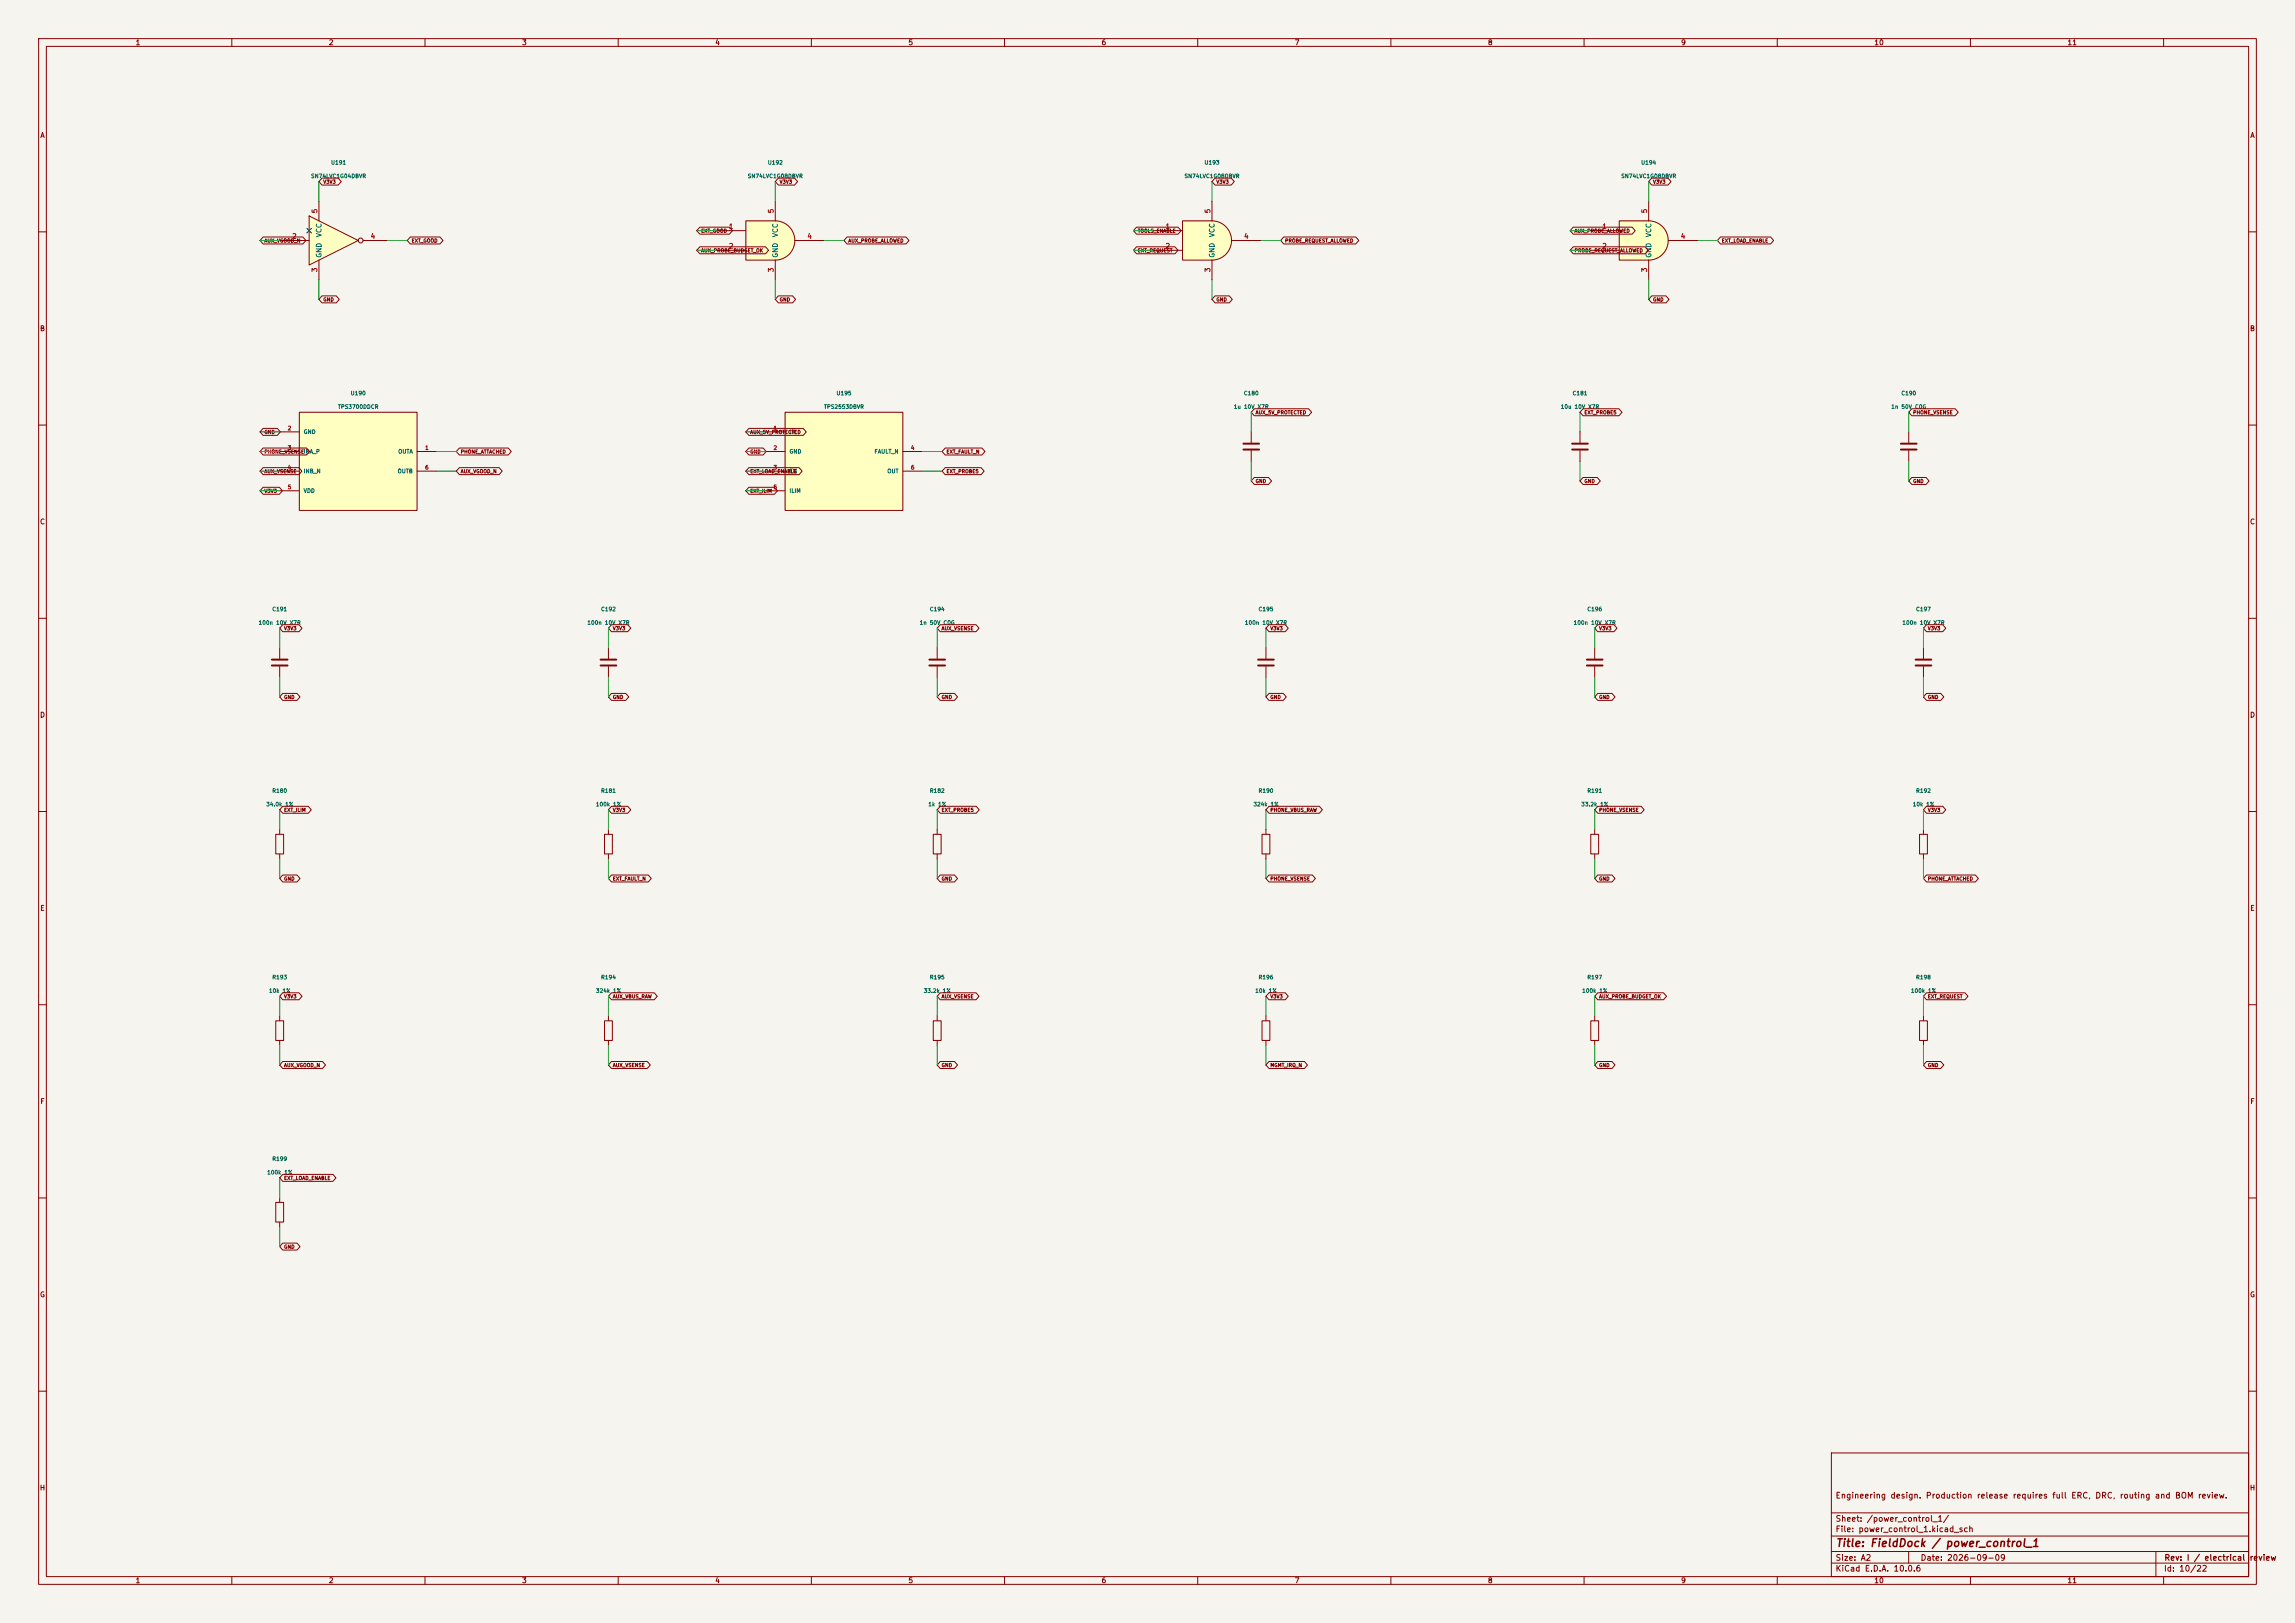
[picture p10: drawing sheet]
<svg xmlns="http://www.w3.org/2000/svg" width="594mm" height="420mm" viewBox="0 0 594 420" stroke-linecap="round" stroke-linejoin="round" font-family="sans-serif">
<defs><g id="words">
<text font-size="2" fill="#840000" x="475" y="400.8">Title: FieldDock / power_control_1</text>
<g font-size="1.5" fill="#840000">
<text x="475" y="388.1">Engineering design. Production release requires full ERC, DRC, routing and BOM review.</text>
<text x="475" y="394.1">Sheet: /power_control_1/</text>
<text x="475" y="396.8">File: power_control_1.kicad_sch</text>
<text x="475" y="407">KiCad E.D.A. 10.0.6</text>
<text x="475" y="404.2">Size: A2</text>
<text x="497" y="404.2">Date: 2026-09-09</text>
<text x="560" y="407">Id: 10/22</text>
<text x="560.1" y="404.2">Rev: I / electrical</text>
<text x="582.1" y="404.2">review</text>
</g>
<g font-size="1.3" fill="#840000">
<text x="35" y="12">1</text>
<text x="85" y="12">2</text>
<text x="135" y="12">3</text>
<text x="185" y="12">4</text>
<text x="235" y="12">5</text>
<text x="285" y="12">6</text>
<text x="335" y="12">7</text>
<text x="385" y="12">8</text>
<text x="435" y="12">9</text>
<text x="485" y="12">10</text>
<text x="535" y="12">11</text>
<text x="10.3" y="36">A</text>
<text x="582.3" y="36">A</text>
<text x="10.2" y="86">B</text>
<text x="582.2" y="86">B</text>
<text x="10.2" y="136">C</text>
<text x="582.2" y="136">C</text>
<text x="10.2" y="186">D</text>
<text x="582.2" y="186">D</text>
<text x="10.3" y="236">E</text>
<text x="582.3" y="236">E</text>
<text x="10.3" y="286">F</text>
<text x="582.3" y="286">F</text>
<text x="10.2" y="336">G</text>
<text x="582.2" y="336">G</text>
<text x="10.2" y="386">H</text>
<text x="582.2" y="386">H</text>
<text x="35" y="410">1</text>
<text x="85" y="410">2</text>
<text x="135" y="410">3</text>
<text x="185" y="410">4</text>
<text x="235" y="410">5</text>
<text x="285" y="410">6</text>
<text x="335" y="410">7</text>
<text x="385" y="410">8</text>
<text x="435" y="410">9</text>
<text x="485" y="410">10</text>
<text x="535" y="410">11</text>
</g>
<g font-size="1.3" fill="#a90000">
<text x="82.4" y="55.3" transform="rotate(-90 82.4 55.3)">5</text>
<text x="188.5" y="59.6">1</text>
<text x="200.5" y="55.3" transform="rotate(-90 200.5 55.3)">5</text>
<text x="301.5" y="59.6">1</text>
<text x="313.6" y="55.3" transform="rotate(-90 313.6 55.3)">5</text>
<text x="414.6" y="59.6">1</text>
<text x="426.6" y="55.3" transform="rotate(-90 426.6 55.3)">5</text>
<text x="75.5" y="62.1">2</text>
<text x="95.8" y="62.1">4</text>
<text x="188.5" y="64.6">2</text>
<text x="208.8" y="62.1">4</text>
<text x="301.5" y="64.6">2</text>
<text x="321.8" y="62.1">4</text>
<text x="414.6" y="64.6">2</text>
<text x="434.9" y="62.1">4</text>
<text x="82.4" y="70.6" transform="rotate(-90 82.4 70.6)">3</text>
<text x="200.5" y="70.6" transform="rotate(-90 200.5 70.6)">3</text>
<text x="313.6" y="70.6" transform="rotate(-90 313.6 70.6)">3</text>
<text x="426.6" y="70.6" transform="rotate(-90 426.6 70.6)">3</text>
</g>
<g font-size="1.3" fill="#006464">
<text x="83.5" y="61.5" transform="rotate(-90 83.5 61.5)">VCC</text>
<text x="201.6" y="61.5" transform="rotate(-90 201.6 61.5)">VCC</text>
<text x="314.7" y="61.5" transform="rotate(-90 314.7 61.5)">VCC</text>
<text x="427.7" y="61.5" transform="rotate(-90 427.7 61.5)">VCC</text>
<text x="83.5" y="66.8" transform="rotate(-90 83.5 66.8)">GND</text>
<text x="201.6" y="66.8" transform="rotate(-90 201.6 66.8)">GND</text>
<text x="314.7" y="66.8" transform="rotate(-90 314.7 66.8)">GND</text>
<text x="427.7" y="66.8" transform="rotate(-90 427.7 66.8)">GND</text>
</g>
<g font-size="1" fill="#006464">
<text x="80.4" y="46.3">SN74LVC1G04DBVR</text>
<text x="85.6" y="42.8">U191</text>
<text x="193.4" y="46.3">SN74LVC1G08DBVR</text>
<text x="198.6" y="42.8">U192</text>
<text x="306.4" y="46.3">SN74LVC1G08DBVR</text>
<text x="311.6" y="42.8">U193</text>
<text x="419.5" y="46.3">SN74LVC1G08DBVR</text>
<text x="424.7" y="42.8">U194</text>
<text x="87.3" y="106">TPS3700DDCR</text>
<text x="90.7" y="102.5">U190</text>
<text x="213.1" y="106">TPS2553DBVR</text>
<text x="216.4" y="102.5">U195</text>
<text x="319.2" y="106">1u 10V X7R</text>
<text x="321.8" y="102.5">C180</text>
<text x="403.8" y="106">10u 10V X7R</text>
<text x="406.9" y="102.5">C181</text>
<text x="489.4" y="106">1n 50V C0G</text>
<text x="492" y="102.5">C190</text>
<text x="78.5" y="112.5">GND</text>
<text x="204.2" y="112.5">IN</text>
<text x="103" y="117.6">OUTA</text>
<text x="204.2" y="117.6">GND</text>
<text x="226.2" y="117.6">FAULT_N</text>
<text x="78.5" y="122.7">INB_N</text>
<text x="102.8" y="122.7">OUTB</text>
<text x="204.2" y="122.7">EN</text>
<text x="229.6" y="122.7">OUT</text>
<text x="78.5" y="127.8">VDD</text>
<text x="204.2" y="127.8">ILIM</text>
<text x="66.8" y="161.9">100n 10V X7R</text>
<text x="70.4" y="158.4">C191</text>
<text x="151.9" y="161.9">100n 10V X7R</text>
<text x="155.5" y="158.4">C192</text>
<text x="237.9" y="161.9">1n 50V C0G</text>
<text x="240.5" y="158.4">C194</text>
<text x="322.1" y="161.9">100n 10V X7R</text>
<text x="325.6" y="158.4">C195</text>
<text x="407.2" y="161.9">100n 10V X7R</text>
<text x="410.7" y="158.4">C196</text>
<text x="492.3" y="161.9">100n 10V X7R</text>
<text x="495.8" y="158.4">C197</text>
<text x="68.8" y="208.9">34.0k 1%</text>
<text x="70.4" y="205.4">R180</text>
<text x="154.1" y="208.9">100k 1%</text>
<text x="155.5" y="205.4">R181</text>
<text x="240.2" y="208.9">1k 1%</text>
<text x="240.5" y="205.4">R182</text>
<text x="324.3" y="208.9">324k 1%</text>
<text x="325.6" y="205.4">R190</text>
<text x="409.1" y="208.9">33.2k 1%</text>
<text x="410.7" y="205.4">R191</text>
<text x="495" y="208.9">10k 1%</text>
<text x="495.8" y="205.4">R192</text>
<text x="69.5" y="257.1">10k 1%</text>
<text x="70.4" y="253.6">R193</text>
<text x="154.1" y="257.1">324k 1%</text>
<text x="155.5" y="253.6">R194</text>
<text x="239" y="257.1">33.2k 1%</text>
<text x="240.5" y="253.6">R195</text>
<text x="324.8" y="257.1">10k 1%</text>
<text x="325.6" y="253.6">R196</text>
<text x="409.4" y="257.1">100k 1%</text>
<text x="410.7" y="253.6">R197</text>
<text x="494.5" y="257.1">100k 1%</text>
<text x="495.8" y="253.6">R198</text>
<text x="69" y="304.1">100k 1%</text>
<text x="70.4" y="300.6">R199</text>
</g>
<g font-size="1" fill="#a90000">
<text x="74.3" y="111.6">2</text>
<text x="200.1" y="111.6">1</text>
<text x="74.3" y="116.7">3</text>
<text x="109.9" y="116.7">1</text>
<text x="200.1" y="116.7">2</text>
<text x="235.6" y="116.7">4</text>
<text x="74.3" y="121.7">4</text>
<text x="109.9" y="121.7">6</text>
<text x="200.1" y="121.7">3</text>
<text x="235.6" y="121.7">6</text>
<text x="74.3" y="126.8">5</text>
<text x="200.1" y="126.8">5</text>
</g>
<g font-size=".9" fill="#840000">
<text x="83.6" y="47.7">V3V3</text>
<text x="201.7" y="47.7">V3V3</text>
<text x="314.7" y="47.7">V3V3</text>
<text x="427.7" y="47.7">V3V3</text>
<text x="68.3" y="63">AUX_VGOOD_N</text>
<text x="106.4" y="63">EXT_GOOD</text>
<text x="181.4" y="60.4">EXT_GOOD</text>
<text x="181.4" y="65.5">AUX_PROBE_BUDGET_OK</text>
<text x="219.5" y="63">AUX_PROBE_ALLOWED</text>
<text x="294.4" y="60.4">TOOLS_ENABLE</text>
<text x="294.4" y="65.5">EXT_REQUEST</text>
<text x="332.5" y="63">PROBE_REQUEST_ALLOWED</text>
<text x="407.4" y="60.4">AUX_PROBE_ALLOWED</text>
<text x="407.4" y="65.5">PROBE_REQUEST_ALLOWED</text>
<text x="445.5" y="63">EXT_LOAD_ENABLE</text>
<text x="83.6" y="78.2">GND</text>
<text x="201.7" y="78.2">GND</text>
<text x="314.7" y="78.2">GND</text>
<text x="427.7" y="78.2">GND</text>
<text x="324.9" y="107.4">AUX_5V_PROTECTED</text>
<text x="410" y="107.4">EXT_PROBE5</text>
<text x="495.1" y="107.4">PHONE_VSENSE</text>
<text x="68.3" y="112.5">GND</text>
<text x="194.1" y="112.5">AUX_5V_PROTECTED</text>
<text x="68.3" y="117.6">PHONE_VSENSEINA_P</text>
<text x="119.1" y="117.6">PHONE_ATTACHED</text>
<text x="194.1" y="117.6">GND</text>
<text x="244.9" y="117.6">EXT_FAULT_N</text>
<text x="68.3" y="122.7">AUX_VSENSE</text>
<text x="119.1" y="122.7">AUX_VGOOD_N</text>
<text x="194.1" y="122.7">EXT_LOAD_ENABLE</text>
<text x="244.9" y="122.7">EXT_PROBE5</text>
<text x="324.9" y="125.2">GND</text>
<text x="410" y="125.2">GND</text>
<text x="495.1" y="125.2">GND</text>
<text x="68.3" y="127.7">V3V3</text>
<text x="194.1" y="127.7">EXT_ILIM</text>
<text x="73.4" y="163.3">V3V3</text>
<text x="158.5" y="163.3">V3V3</text>
<text x="243.6" y="163.3">AUX_VSENSE</text>
<text x="328.7" y="163.3">V3V3</text>
<text x="413.8" y="163.3">V3V3</text>
<text x="498.9" y="163.3">V3V3</text>
<text x="73.4" y="181.1">GND</text>
<text x="158.5" y="181.1">GND</text>
<text x="243.6" y="181.1">GND</text>
<text x="328.7" y="181.1">GND</text>
<text x="413.8" y="181.1">GND</text>
<text x="498.9" y="181.1">GND</text>
<text x="73.4" y="210.3">EXT_ILIM</text>
<text x="158.5" y="210.3">V3V3</text>
<text x="243.6" y="210.3">EXT_PROBE5</text>
<text x="328.7" y="210.3">PHONE_VBUS_RAW</text>
<text x="413.8" y="210.3">PHONE_VSENSE</text>
<text x="498.9" y="210.3">V3V3</text>
<text x="73.4" y="228.1">GND</text>
<text x="158.5" y="228.1">EXT_FAULT_N</text>
<text x="243.6" y="228.1">GND</text>
<text x="328.7" y="228.1">PHONE_VSENSE</text>
<text x="413.8" y="228.1">GND</text>
<text x="498.9" y="228.1">PHONE_ATTACHED</text>
<text x="73.4" y="258.6">V3V3</text>
<text x="158.5" y="258.6">AUX_VBUS_RAW</text>
<text x="243.6" y="258.6">AUX_VSENSE</text>
<text x="328.7" y="258.6">V3V3</text>
<text x="413.8" y="258.6">AUX_PROBE_BUDGET_OK</text>
<text x="498.9" y="258.6">EXT_REQUEST</text>
<text x="73.4" y="276.3">AUX_VGOOD_N</text>
<text x="158.5" y="276.3">AUX_VSENSE</text>
<text x="243.6" y="276.3">GND</text>
<text x="328.7" y="276.3">MGMT_IRQ_N</text>
<text x="413.8" y="276.3">GND</text>
<text x="498.9" y="276.3">GND</text>
<text x="73.4" y="305.5">EXT_LOAD_ENABLE</text>
<text x="73.4" y="323.3">GND</text>
</g>
</g></defs>
<path d="M0 0h594v420h-594z" fill="#f5f4ef" stroke="#f5f4ef" stroke-width=".26"/>
<g fill="none" stroke="#840000" stroke-width=".26">
<path d="M10 10h574v400h-574zM12 12h570v396h-570zM60 10v2M110 10v2M160 10v2M210 10v2M260 10v2M310 10v2M360 10v2M410 10v2M460 10v2M510 10v2"/>
<path d="M560 10v2M10 60h2M582 60h2M10 110h2M494 111.8v2.8M494 116.6v2.8M582 110h2M10 160h2M582 160h2M10 210h2M241.6 215.9h2v5.1h-2zM242.6 214.6v1.3"/>
<path d="M496.8 215.9h2.1v5.1h-2.1zM497.8 214.6v1.3M582 210h2M242.6 221v1.3M497.8 221v1.3M10 260h2M71.4 264.2h2v5h-2zM72.4 262.9v1.3M72.4 269.2v1.3M156.5 264.2h2v5h-2zM157.5 262.9v1.3M157.5 269.2v1.3"/>
<path d="M582 260h2M10 310h2M71.4 311.2h2v5h-2zM72.4 309.9v1.3M72.4 316.2v1.3M582 310h2M10 360h2M474 376h108v32h-108zM582 360h2M474 397.5h108M474 391.5h108M60 408v2"/>
<path d="M110 408v2M160 408v2M210 408v2M260 408v2M310 408v2M360 408v2M410 408v2M460 408v2M474 404.5h108M474 401.5h108M494 401.5v3M510 408v2"/>
<path d="M558 401.5v6.5M560 408v2"/>
</g>
<path d="M492 114.8h4.1M492 116.3h4.1" fill="none" stroke="#840000" stroke-width=".51"/>
<path d="M313.7 57.2a5.1 5.1 0 0 1 5 5 5.1 5.1 0 0 1-5 5.1z" fill="#ffffc2" stroke="#ffffc2" stroke-width=".26"/>
<path d="M306.1 57.2h7.6v10.1h-7.6z" fill="#ffffc2"/>
<g fill="none" stroke="#840000" stroke-width=".26">
<path d="M298.4 59.7h7.7M313.7 57.2a5.1 5.1 0 0 1 5 5 5.1 5.1 0 0 1-5 5.1M313.7 57.2h-7.6v10.1h7.6M313.7 52.1v5.1M298.4 64.8h7.7M313.7 67.3v5.1M318.8 62.2h7.6M156.5 215.9h2v5.1h-2zM157.5 214.6v1.3M157.5 221v1.3M326.6 264.2h2.1v5h-2.1zM327.7 262.9v1.3"/>
<path d="M327.7 269.2v1.3"/>
</g>
<path d="M203.2 106.7h30.5v25.4h-30.5z" fill="#ffffc2"/>
<path d="M198.1 111.8h5.1M198.1 116.8h5.1M203.2 106.7h30.5v25.4h-30.5zM233.7 116.8h5.1M198.1 121.9h5.1M198.1 127h5.1M233.7 121.9h5.1M71.4 215.9h2v5.1h-2zM72.4 214.6v1.3M72.4 221v1.3" fill="none" stroke="#840000" stroke-width=".26"/>
<path d="M80 55.9l12.7 6.3-12.7 6.4z" fill="#ffffc2"/>
<g fill="none" stroke="#840000" stroke-width=".26">
<path d="M80 55.9l12.7 6.3-12.7 6.4zM82.5 52.1v5.1M72.4 62.2h7.6M82.5 67.3v5.1M94 62.2h6.3M323.8 111.8v2.8M323.8 116.6v2.8M408.9 111.8v2.8M408.9 116.6v2.8M72.4 167.6v2.8M72.4 172.5v2.8M157.5 167.6v2.8"/>
<path d="M157.5 172.5v2.8M497.8 167.6v2.8M497.8 172.5v2.8M241.6 264.2h2v5h-2zM242.6 262.9v1.3M242.6 269.2v1.3M496.8 264.2h2.1v5h-2.1zM497.8 262.9v1.3M497.8 269.2v1.3"/>
<circle cx="93.3" cy="62.2" r=".63"/>
</g>
<path d="M321.8 114.8h4.1M321.8 116.3h4.1M406.9 114.8h4.1M406.9 116.3h4.1M70.4 170.7h4M70.4 172.2h4M155.4 170.7h4.1M155.4 172.2h4.1M495.8 170.7h4.1M495.8 172.2h4.1" fill="none" stroke="#840000" stroke-width=".51"/>
<path d="M426.7 57.2a5.1 5.1 0 0 1 5.1 5 5.1 5.1 0 0 1-5.1 5.1z" fill="#ffffc2" stroke="#ffffc2" stroke-width=".26"/>
<path d="M419.1 57.2h7.6v10.1h-7.6z" fill="#ffffc2"/>
<path d="M411.5 59.7h7.6M426.7 57.2a5.1 5.1 0 0 1 5.1 5 5.1 5.1 0 0 1-5.1 5.1M426.7 57.2h-7.6v10.1h7.6M426.7 52.1v5.1M411.5 64.8h7.6M426.7 67.3v5.1M431.8 62.2h7.6M327.7 167.6v2.8M327.7 172.5v2.8M412.7 167.6v2.8M412.7 172.5v2.8" fill="none" stroke="#840000" stroke-width=".26"/>
<path d="M325.6 170.7h4.1M325.6 172.2h4.1M410.7 170.7h4.1M410.7 172.2h4.1" fill="none" stroke="#840000" stroke-width=".51"/>
<path d="M200.7 57.2a5.1 5.1 0 0 1 5 5 5.1 5.1 0 0 1-5 5.1z" fill="#ffffc2" stroke="#ffffc2" stroke-width=".26"/>
<path d="M193 57.2h7.7v10.1h-7.7z" fill="#ffffc2"/>
<g fill="none" stroke="#840000" stroke-width=".26">
<path d="M185.4 59.7h7.6M200.7 57.2a5.1 5.1 0 0 1 5 5 5.1 5.1 0 0 1-5 5.1M200.7 57.2h-7.7v10.1h7.7M200.7 52.1v5.1M185.4 64.8h7.6M200.7 67.3v5.1M205.7 62.2h7.7M242.6 167.6v2.8M242.6 172.5v2.8M326.6 215.9h2.1v5.1h-2.1zM327.7 214.6v1.3M411.7 215.9h2.1v5.1h-2.1z"/>
<path d="M412.7 214.6v1.3M327.7 221v1.3M412.7 221v1.3M411.7 264.2h2.1v5h-2.1zM412.7 262.9v1.3M412.7 269.2v1.3"/>
</g>
<path d="M240.5 170.7h4.1M240.5 172.2h4.1" fill="none" stroke="#840000" stroke-width=".51"/>
<path d="M77.5 106.7h30.4v25.4h-30.4z" fill="#ffffc2"/>
<g fill="none" stroke="#840000" stroke-width=".26">
<path d="M83.3 46.1h4.2l.8 .9-.8 .9h-4.2l-.8-.9zM181.1 58.8h7.7l.8 .9-.8 .9h-7.7l-.8-.9zM201.4 46.1h4.2l.8 .9-.8 .9h-4.2l-.7-.9zM294.2 58.8h10.7l.8 .9-.8 .9h-10.7l-.8-.9zM314.5 46.1h4.2l.8 .9-.8 .9h-4.2l-.8-.9zM407.2 58.8h15.2l.8 .9-.8 .9h-15.2l-.8-.9zM427.5 46.1h4.2l.8 .9-.8 .9h-4.2l-.8-.9zM68.1 61.3h10.3l.8 .9-.8 .9h-10.3l-.8-.9zM83.3 76.6h3.7l.8 .9-.8 .9h-3.7l-.8-.9zM106.2 61.3h7.7l.8 .9-.8 .9h-7.7l-.8-.9zM181.1 63.9h17l.8 .9-.8 .9h-17l-.8-.9zM201.4 76.6h3.7l.8 .9-.8 .9h-3.7l-.7-.9z"/>
<path d="M219.2 61.3h15.3l.8 .9-.8 .9h-15.3l-.8-.9zM294.2 63.9h9.9l.8 .9-.8 .9h-9.9l-.8-.9zM314.5 76.6h3.7l.8 .9-.8 .9h-3.7l-.8-.9zM332.3 61.3h18.6l.8 .9-.8 .9h-18.6l-.8-.9zM407.2 63.9h18.6l.8 .9-.8 .9h-18.6l-.8-.9zM427.5 76.6h3.7l.8 .9-.8 .9h-3.7l-.8-.9zM445.3 61.3h13l.8 .9-.8 .9h-13l-.8-.9zM68.1 110.9h3.7l.8 .9-.8 .9h-3.7l-.8-.9zM68.1 115.9h11.2l.8 .9-.8 .9h-11.2l-.8-.9zM72.4 116.8h5.1M72.4 111.8h5.1M77.5 106.7h30.4v25.4h-30.4z"/>
<path d="M107.9 116.8h5.1M118.9 115.9h12.6l.8 .9-.8 .9h-12.6l-.8-.9zM193.8 110.9h14.1l.8 .9-.8 .9h-14.1l-.8-.9zM193.8 115.9h3.7l.8 .9-.8 .9h-3.7l-.8-.9zM244.6 115.9h9.5l.8 .9-.8 .9h-9.5l-.8-.9zM324.6 105.8h14.1l.8 .9-.8 .9h-14.1l-.8-.9zM409.7 105.8h9.3l.8 .9-.8 .9h-9.3l-.8-.9zM494.8 105.8h11.2l.8 .9-.8 .9h-11.2l-.8-.9zM68.1 121h9.3l.7 .9-.7 .9h-9.3l-.8-.9zM68.1 126.1h4.2l.8 .9-.8 .9h-4.2l-.8-.9zM72.4 121.9h5.1M72.4 127h5.1"/>
<path d="M107.9 121.9h5.1M118.9 121h10.3l.8 .9-.8 .9h-10.3l-.8-.9zM193.8 121h13l.8 .9-.8 .9h-13l-.8-.9zM193.8 126.1h6.6l.8 .9-.8 .9h-6.6l-.8-.9zM244.6 121h9.3l.8 .9-.8 .9h-9.3l-.8-.9zM324.6 123.6h3.7l.8 .9-.8 .9h-3.7l-.8-.9zM409.7 123.6h3.7l.8 .9-.8 .9h-3.7l-.8-.9zM494.8 123.6h3.7l.8 .9-.8 .9h-3.7l-.8-.9zM73.2 179.4h3.7l.8 .9-.8 .9h-3.7l-.8-.9zM73.2 161.7h4.2l.8 .9-.8 .9h-4.2l-.8-.9zM158.3 179.4h3.7l.7 .9-.7 .9h-3.7l-.8-.9zM158.3 161.7h4.2l.8 .9-.8 .9h-4.2l-.8-.9z"/>
<path d="M243.4 179.4h3.6l.8 .9-.8 .9h-3.6l-.8-.9zM243.4 161.7h9.2l.8 .9-.8 .9h-9.2l-.8-.9zM328.4 179.4h3.7l.8 .9-.8 .9h-3.7l-.7-.9zM328.4 161.7h4.2l.8 .9-.8 .9h-4.2l-.7-.9zM413.5 161.7h4.2l.8 .9-.8 .9h-4.2l-.8-.9zM413.5 179.4h3.7l.8 .9-.8 .9h-3.7l-.8-.9zM498.6 179.4h3.7l.8 .9-.8 .9h-3.7l-.8-.9zM498.6 161.7h4.2l.8 .9-.8 .9h-4.2l-.8-.9zM73.2 208.6h6.6l.8 1-.8 .9h-6.6l-.8-.9zM158.3 208.6h4.2l.8 1-.8 .9h-4.2l-.8-.9zM243.4 208.6h9.3l.7 1-.7 .9h-9.3l-.8-.9zM328.4 208.6h13.1l.8 1-.8 .9h-13.1l-.7-.9z"/>
<path d="M413.5 208.6h11.3l.8 1-.8 .9h-11.3l-.8-.9zM498.6 208.6h4.2l.8 1-.8 .9h-4.2l-.8-.9zM73.2 226.4h3.7l.8 .9-.8 .9h-3.7l-.8-.9zM158.3 226.4h9.5l.8 .9-.8 .9h-9.5l-.8-.9zM243.4 226.4h3.6l.8 .9-.8 .9h-3.6l-.8-.9zM328.4 226.4h11.3l.8 .9-.8 .9h-11.3l-.7-.9zM413.5 226.4h3.7l.8 .9-.8 .9h-3.7l-.8-.9zM498.6 226.4h12.7l.8 .9-.8 .9h-12.7l-.8-.9zM73.2 256.9h4.2l.8 .9-.8 .9h-4.2l-.8-.9zM158.3 256.9h11l.8 .9-.8 .9h-11l-.8-.9zM243.4 256.9h9.2l.8 .9-.8 .9h-9.2l-.8-.9zM328.4 256.9h4.2l.8 .9-.8 .9h-4.2l-.7-.9z"/>
<path d="M413.5 256.9h17.1l.7 .9-.7 .9h-17.1l-.8-.9zM498.6 256.9h10l.8 .9-.8 .9h-10l-.8-.9zM73.2 274.7h10.3l.8 .9-.8 .9h-10.3l-.8-.9zM158.3 274.7h9.2l.8 .9-.8 .9h-9.2l-.8-.9zM243.4 274.7h3.6l.8 .9-.8 .9h-3.6l-.8-.9zM328.4 274.7h9.2l.8 .9-.8 .9h-9.2l-.7-.9zM413.5 274.7h3.7l.8 .9-.8 .9h-3.7l-.8-.9zM498.6 274.7h3.7l.8 .9-.8 .9h-3.7l-.8-.9zM73.2 303.9h13l.8 .9-.8 .9h-13l-.8-.9zM73.2 321.7h3.7l.8 .9-.8 .9h-3.7l-.8-.9z"/>
</g>
<g fill="none" stroke="#009600" stroke-width=".26">
<path d="M82.5 47v5.1M180.3 59.7h5.1M200.7 47v5.1M293.4 59.7h5M313.7 47v5.1M406.4 59.7h5.1M426.7 47v5.1M67.3 62.2h5.1M82.5 72.4v5.1M100.3 62.2h5.1M180.3 64.8h5.1M200.7 72.4v5.1"/>
<path d="M213.4 62.2h5M293.4 64.8h5M313.7 72.4v5.1M326.4 62.2h5.1M406.4 64.8h5.1M426.7 72.4v5.1M439.4 62.2h5.1M67.3 116.8h5.1M67.3 111.8h5.1M113 116.8h5.1M193 116.8h5.1M193 111.8h5.1"/>
<path d="M238.8 116.8h5M323.8 106.7v5.1M323.8 119.4v5.1M408.9 106.7v5.1M408.9 119.4v5.1M494 106.7v5.1M494 119.4v5.1M67.3 121.9h5.1M67.3 127h5.1M113 121.9h5.1M193 121.9h5.1M193 127h5.1"/>
<path d="M238.8 121.9h5M72.4 162.6v5M72.4 175.3v5M157.5 162.6v5M157.5 175.3v5M242.6 162.6v5M242.6 175.3v5M327.7 162.6v5M327.7 175.3v5M412.7 162.6v5M412.7 175.3v5M497.8 162.6v5"/>
<path d="M497.8 175.3v5M72.4 209.6v5M157.5 209.6v5M242.6 209.6v5M327.7 209.6v5M412.7 209.6v5M497.8 209.6v5M72.4 222.3v5M157.5 222.3v5M242.6 222.3v5M327.7 222.3v5M412.7 222.3v5"/>
<path d="M497.8 222.3v5M72.4 257.8v5.1M157.5 257.8v5.1M242.6 257.8v5.1M327.7 257.8v5.1M412.7 257.8v5.1M497.8 257.8v5.1M72.4 270.5v5.1M157.5 270.5v5.1M242.6 270.5v5.1M327.7 270.5v5.1M412.7 270.5v5.1"/>
<path d="M497.8 270.5v5.1M72.4 304.8v5.1M72.4 317.5v5.1"/>
</g>
<path d="M79.4 59.1l1.2 1.2M80.6 59.1l-1.2 1.2" fill="none" stroke="#000084" stroke-width=".26"/>
<use href="#words"/>
</svg>
